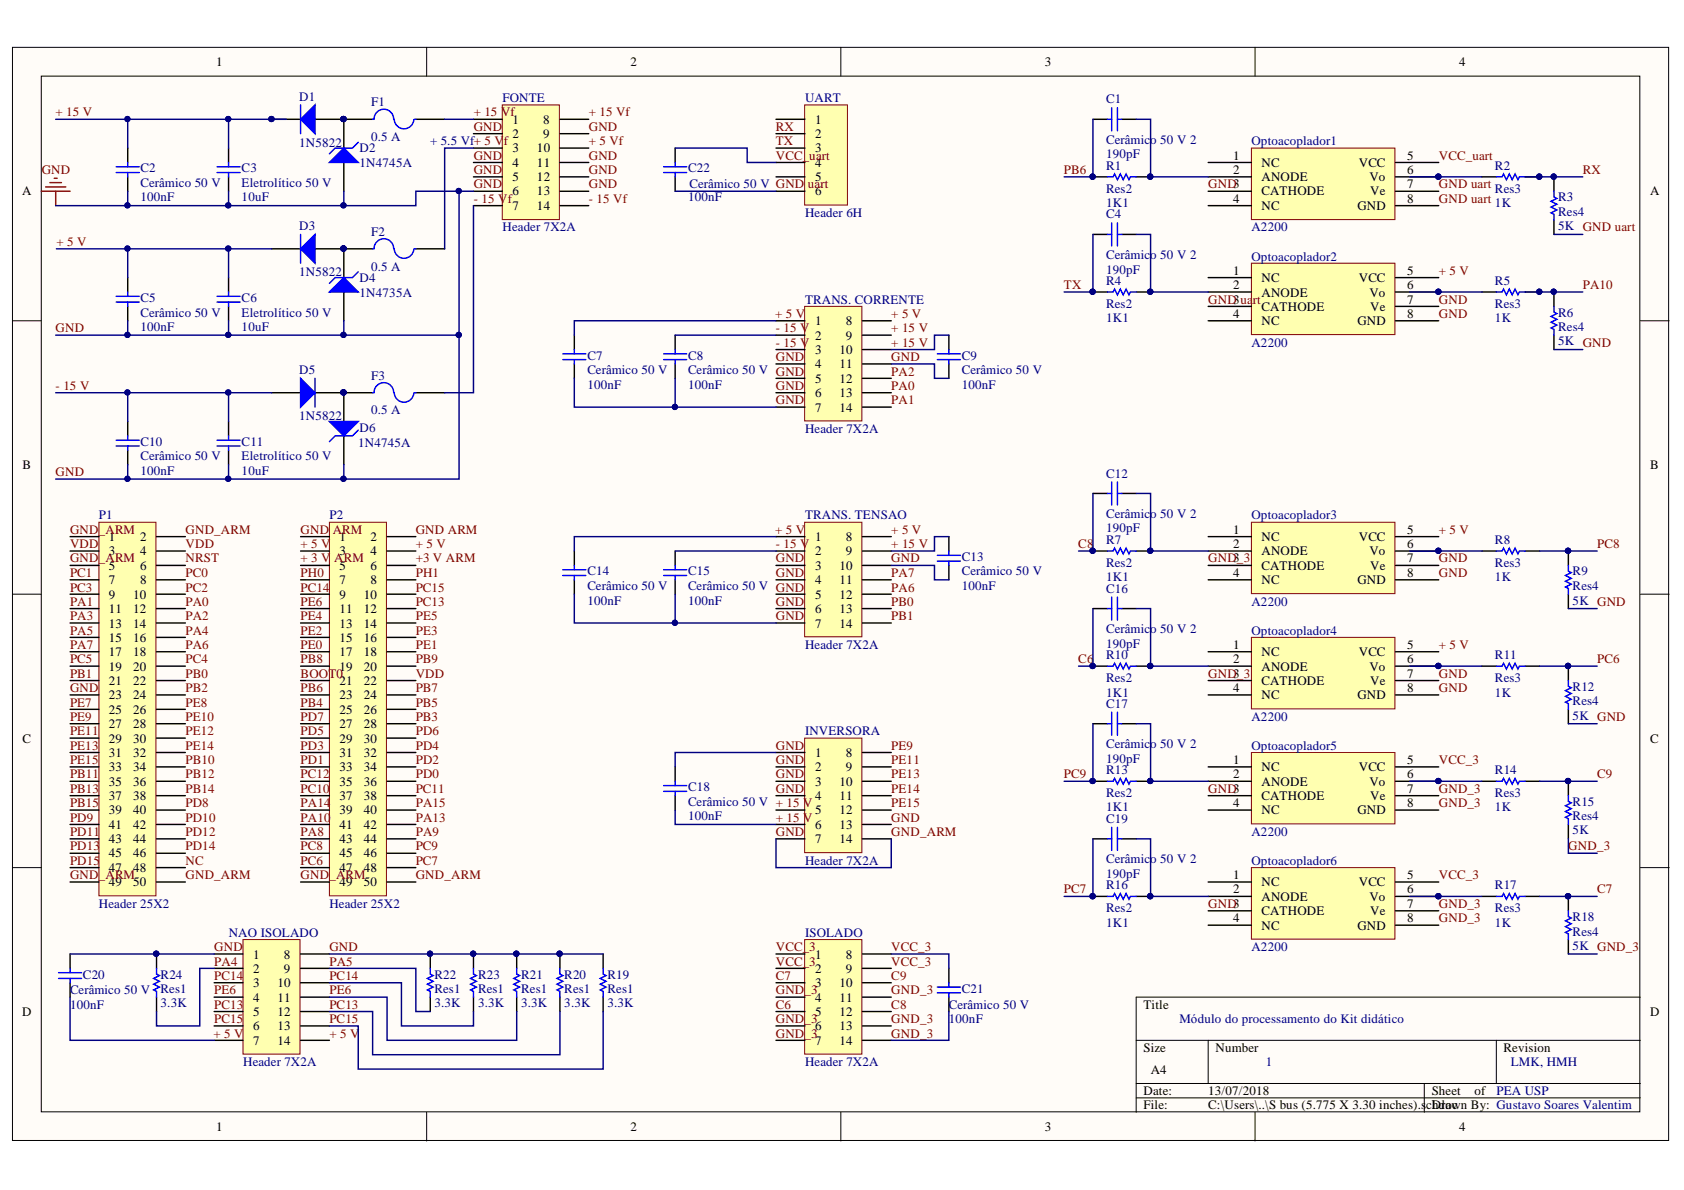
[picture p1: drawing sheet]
<svg xmlns="http://www.w3.org/2000/svg" width="297mm" height="210mm" viewBox="0 0 297 210" stroke-linecap="round" stroke-linejoin="round" font-family="sans-serif">
<defs><g id="words">
<g font-size="2.3">
<text x="38.1" y="11.7">1</text>
<text x="111.2" y="11.7">2</text>
<text x="184.3" y="11.7">3</text>
<text x="257.4" y="11.7">4</text>
<text x="90.4" y="21.8">1</text>
<text x="95.8" y="21.8">8</text>
<text x="143.8" y="21.8">1</text>
<text x="90.4" y="24.3">2</text>
<text x="90.4" y="26.9">3</text>
<text x="90.4" y="29.4">4</text>
<text x="94.7" y="26.9">10</text>
<text x="94.7" y="29.4">11</text>
<text x="95.8" y="24.3">9</text>
<text x="143.8" y="24.3">2</text>
<text x="143.8" y="26.9">3</text>
<text x="143.8" y="29.4">4</text>
<text x="217.5" y="28.1">1</text>
<text x="222.5" y="29.4">NC</text>
<text x="239.7" y="29.4">VCC</text>
<text x="248.2" y="28.1">5</text>
<text x="3.9" y="34.5">A</text>
<text x="90.4" y="31.9">5</text>
<text x="90.4" y="34.5">6</text>
<text x="94.7" y="31.9">12</text>
<text x="94.7" y="34.5">13</text>
<text x="143.8" y="31.9">5</text>
<text x="143.8" y="34.5">6</text>
<text x="217.5" y="30.7">2</text>
<text x="217.5" y="35.7">4</text>
<text x="222.5" y="31.9">ANODE</text>
<text x="222.5" y="34.5">CATHODE</text>
<text x="241.5" y="31.9">Vo</text>
<text x="241.7" y="34.5">Ve</text>
<text x="248.2" y="30.7">6</text>
<text x="248.2" y="33.2">7</text>
<text x="248.2" y="35.7">8</text>
<text x="291.1" y="34.5">A</text>
<text x="90.4" y="37">7</text>
<text x="94.7" y="37">14</text>
<text x="222.5" y="37">NC</text>
<text x="239.4" y="37">GND</text>
<text x="217.5" y="48.5">1</text>
<text x="217.5" y="51">2</text>
<text x="222.5" y="49.8">NC</text>
<text x="222.5" y="52.3">ANODE</text>
<text x="239.7" y="49.8">VCC</text>
<text x="241.5" y="52.3">Vo</text>
<text x="248.2" y="48.5">5</text>
<text x="248.2" y="51">6</text>
<text x="248.2" y="53.6">7</text>
<text x="143.8" y="57.4">1</text>
<text x="143.8" y="59.9">2</text>
<text x="149.2" y="57.4">8</text>
<text x="149.2" y="59.9">9</text>
<text x="217.5" y="56.1">4</text>
<text x="222.5" y="54.8">CATHODE</text>
<text x="222.5" y="57.4">NC</text>
<text x="239.4" y="57.4">GND</text>
<text x="241.7" y="54.8">Ve</text>
<text x="248.2" y="56.1">8</text>
<text x="143.8" y="62.4">3</text>
<text x="143.8" y="65">4</text>
<text x="148.1" y="62.4">10</text>
<text x="148.1" y="65">11</text>
<text x="143.8" y="67.5">5</text>
<text x="143.8" y="70.1">6</text>
<text x="148.1" y="67.5">12</text>
<text x="148.1" y="70.1">13</text>
<text x="143.8" y="72.6">7</text>
<text x="148.1" y="72.6">14</text>
<text x="4" y="82.7">B</text>
<text x="291.1" y="82.7">B</text>
<text x="19.2" y="95.4">1</text>
<text x="24.7" y="95.4">2</text>
<text x="59.9" y="95.4">1</text>
<text x="65.4" y="95.4">2</text>
<text x="143.8" y="95.4">1</text>
<text x="149.2" y="95.4">8</text>
<text x="217.5" y="94.1">1</text>
<text x="222.5" y="95.4">NC</text>
<text x="239.7" y="95.4">VCC</text>
<text x="248.2" y="94.1">5</text>
<text x="19.2" y="97.9">3</text>
<text x="19.2" y="100.5">5</text>
<text x="24.7" y="97.9">4</text>
<text x="24.7" y="100.5">6</text>
<text x="59.9" y="97.9">3</text>
<text x="59.9" y="100.5">5</text>
<text x="65.4" y="97.9">4</text>
<text x="65.4" y="100.5">6</text>
<text x="143.8" y="97.9">2</text>
<text x="143.8" y="100.5">3</text>
<text x="148.1" y="100.5">10</text>
<text x="149.2" y="97.9">9</text>
<text x="217.5" y="96.7">2</text>
<text x="217.5" y="101.7">4</text>
<text x="222.5" y="97.9">ANODE</text>
<text x="222.5" y="100.5">CATHODE</text>
<text x="241.5" y="97.9">Vo</text>
<text x="241.7" y="100.5">Ve</text>
<text x="248.2" y="96.7">6</text>
<text x="248.2" y="99.2">7</text>
<text x="248.2" y="101.7">8</text>
<text x="19.2" y="103">7</text>
<text x="19.2" y="105.6">9</text>
<text x="23.5" y="105.6">10</text>
<text x="24.7" y="103">8</text>
<text x="59.9" y="103">7</text>
<text x="59.9" y="105.6">9</text>
<text x="64.2" y="105.6">10</text>
<text x="65.4" y="103">8</text>
<text x="143.8" y="103">4</text>
<text x="143.8" y="105.6">5</text>
<text x="148.1" y="103">11</text>
<text x="148.1" y="105.6">12</text>
<text x="222.5" y="103">NC</text>
<text x="239.4" y="103">GND</text>
<text x="19.2" y="108.2">11</text>
<text x="19.2" y="110.7">13</text>
<text x="19.2" y="113.2">15</text>
<text x="23.5" y="108.2">12</text>
<text x="23.5" y="110.7">14</text>
<text x="23.5" y="113.2">16</text>
<text x="59.9" y="108.2">11</text>
<text x="59.9" y="110.7">13</text>
<text x="59.9" y="113.2">15</text>
<text x="64.2" y="108.2">12</text>
<text x="64.2" y="110.7">14</text>
<text x="64.2" y="113.2">16</text>
<text x="143.8" y="108.2">6</text>
<text x="143.8" y="110.7">7</text>
<text x="148.1" y="108.2">13</text>
<text x="148.1" y="110.7">14</text>
<text x="19.2" y="115.8">17</text>
<text x="19.2" y="118.3">19</text>
<text x="23.5" y="115.8">18</text>
<text x="23.5" y="118.3">20</text>
<text x="59.9" y="115.8">17</text>
<text x="59.9" y="118.3">19</text>
<text x="64.2" y="115.8">18</text>
<text x="64.2" y="118.3">20</text>
<text x="217.5" y="114.5">1</text>
<text x="217.5" y="117">2</text>
<text x="222.5" y="115.8">NC</text>
<text x="222.5" y="118.3">ANODE</text>
<text x="239.7" y="115.8">VCC</text>
<text x="241.5" y="118.3">Vo</text>
<text x="248.2" y="114.5">5</text>
<text x="248.2" y="117">6</text>
<text x="248.2" y="119.6">7</text>
<text x="19.2" y="120.8">21</text>
<text x="19.2" y="123.4">23</text>
<text x="19.2" y="125.9">25</text>
<text x="23.5" y="120.8">22</text>
<text x="23.5" y="123.4">24</text>
<text x="23.5" y="125.9">26</text>
<text x="59.9" y="120.8">21</text>
<text x="59.9" y="123.4">23</text>
<text x="59.9" y="125.9">25</text>
<text x="64.2" y="120.8">22</text>
<text x="64.2" y="123.4">24</text>
<text x="64.2" y="125.9">26</text>
<text x="217.5" y="122.1">4</text>
<text x="222.5" y="120.8">CATHODE</text>
<text x="222.5" y="123.4">NC</text>
<text x="239.4" y="123.4">GND</text>
<text x="241.7" y="120.8">Ve</text>
<text x="248.2" y="122.1">8</text>
<text x="4" y="131">C</text>
<text x="19.2" y="128.4">27</text>
<text x="19.2" y="131">29</text>
<text x="23.5" y="128.4">28</text>
<text x="23.5" y="131">30</text>
<text x="59.9" y="128.4">27</text>
<text x="59.9" y="131">29</text>
<text x="64.2" y="128.4">28</text>
<text x="64.2" y="131">30</text>
<text x="291.1" y="131">C</text>
<text x="19.2" y="133.5">31</text>
<text x="19.2" y="136">33</text>
<text x="23.5" y="133.5">32</text>
<text x="23.5" y="136">34</text>
<text x="59.9" y="133.5">31</text>
<text x="59.9" y="136">33</text>
<text x="64.2" y="133.5">32</text>
<text x="64.2" y="136">34</text>
<text x="143.8" y="133.5">1</text>
<text x="143.8" y="136">2</text>
<text x="149.2" y="133.5">8</text>
<text x="149.2" y="136">9</text>
<text x="217.5" y="134.8">1</text>
<text x="217.5" y="137.3">2</text>
<text x="222.5" y="136">NC</text>
<text x="239.7" y="136">VCC</text>
<text x="248.2" y="134.8">5</text>
<text x="248.2" y="137.3">6</text>
<text x="19.2" y="138.6">35</text>
<text x="19.2" y="141.1">37</text>
<text x="19.2" y="143.6">39</text>
<text x="23.5" y="138.6">36</text>
<text x="23.5" y="141.1">38</text>
<text x="23.5" y="143.6">40</text>
<text x="59.9" y="138.6">35</text>
<text x="59.9" y="141.1">37</text>
<text x="59.9" y="143.6">39</text>
<text x="64.2" y="138.6">36</text>
<text x="64.2" y="141.1">38</text>
<text x="64.2" y="143.6">40</text>
<text x="143.8" y="138.6">3</text>
<text x="143.8" y="141.1">4</text>
<text x="143.8" y="143.6">5</text>
<text x="148.1" y="138.6">10</text>
<text x="148.1" y="141.1">11</text>
<text x="148.1" y="143.6">12</text>
<text x="217.5" y="142.4">4</text>
<text x="222.5" y="138.6">ANODE</text>
<text x="222.5" y="141.1">CATHODE</text>
<text x="222.5" y="143.6">NC</text>
<text x="239.4" y="143.6">GND</text>
<text x="241.5" y="138.6">Vo</text>
<text x="241.7" y="141.1">Ve</text>
<text x="248.2" y="139.8">7</text>
<text x="248.2" y="142.4">8</text>
<text x="19.2" y="146.2">41</text>
<text x="19.2" y="148.7">43</text>
<text x="23.5" y="146.2">42</text>
<text x="23.5" y="148.7">44</text>
<text x="59.9" y="146.2">41</text>
<text x="59.9" y="148.7">43</text>
<text x="64.2" y="146.2">42</text>
<text x="64.2" y="148.7">44</text>
<text x="143.8" y="146.2">6</text>
<text x="143.8" y="148.7">7</text>
<text x="148.1" y="146.2">13</text>
<text x="148.1" y="148.7">14</text>
<text x="19.2" y="151.2">45</text>
<text x="19.2" y="153.8">47</text>
<text x="23.5" y="151.2">46</text>
<text x="23.5" y="153.8">48</text>
<text x="59.9" y="151.2">45</text>
<text x="59.9" y="153.8">47</text>
<text x="64.2" y="151.2">46</text>
<text x="64.2" y="153.8">48</text>
<text x="217.5" y="155.1">1</text>
<text x="248.2" y="155.1">5</text>
<text x="19.2" y="156.3">49</text>
<text x="23.5" y="156.3">50</text>
<text x="59.9" y="156.3">49</text>
<text x="64.2" y="156.3">50</text>
<text x="217.5" y="157.6">2</text>
<text x="222.5" y="156.3">NC</text>
<text x="222.5" y="158.9">ANODE</text>
<text x="222.5" y="161.4">CATHODE</text>
<text x="239.7" y="156.3">VCC</text>
<text x="241.5" y="158.9">Vo</text>
<text x="241.7" y="161.4">Ve</text>
<text x="248.2" y="157.6">6</text>
<text x="248.2" y="160.1">7</text>
<text x="217.5" y="162.7">4</text>
<text x="222.5" y="164">NC</text>
<text x="239.4" y="164">GND</text>
<text x="248.2" y="162.7">8</text>
<text x="44.7" y="169.1">1</text>
<text x="44.7" y="171.6">2</text>
<text x="50.1" y="169.1">8</text>
<text x="50.1" y="171.6">9</text>
<text x="143.8" y="169.1">1</text>
<text x="143.8" y="171.6">2</text>
<text x="149.2" y="169.1">8</text>
<text x="149.2" y="171.6">9</text>
<text x="3.9" y="179.2">D</text>
<text x="44.7" y="174.1">3</text>
<text x="44.7" y="176.7">4</text>
<text x="44.7" y="179.2">5</text>
<text x="49" y="174.1">10</text>
<text x="49" y="176.7">11</text>
<text x="49" y="179.2">12</text>
<text x="143.8" y="174.1">3</text>
<text x="143.8" y="176.7">4</text>
<text x="143.8" y="179.2">5</text>
<text x="148.1" y="174.1">10</text>
<text x="148.1" y="176.7">11</text>
<text x="148.1" y="179.2">12</text>
<text x="201.7" y="177.9">Title</text>
<text x="291.1" y="179.2">D</text>
<text x="44.7" y="181.8">6</text>
<text x="44.7" y="184.3">7</text>
<text x="49" y="181.8">13</text>
<text x="49" y="184.3">14</text>
<text x="143.8" y="181.8">6</text>
<text x="143.8" y="184.3">7</text>
<text x="148.1" y="181.8">13</text>
<text x="148.1" y="184.3">14</text>
<text x="201.7" y="185.6">Size</text>
<text x="214.4" y="185.6">Number</text>
<text x="265.2" y="185.6">Revision</text>
<text x="203" y="189.4">A4</text>
<text x="201.7" y="193.2">Date:</text>
<text x="201.7" y="195.7">File:</text>
<text x="213.1" y="193.2">13/07/2018</text>
<text x="213.1" y="195.7">C:\Users\..\S bus (5.775 X 3.30 inches).s</text>
<text x="251.6" y="195.7">chdoc</text>
<text x="252.5" y="193.2">Sheet</text>
<text x="252.5" y="195.7">Drawn By: Gustavo Soares Valentim</text>
<text x="260.1" y="193.2">of</text>
<text x="38.1" y="199.5">1</text>
<text x="111.2" y="199.5">2</text>
<text x="184.3" y="199.5">3</text>
<text x="257.4" y="199.5">4</text>
</g>
<g font-size="2.3" fill="#000080">
<text x="52.8" y="17.7">D1</text>
<text x="65.5" y="18.8">F1</text>
<text x="88.6" y="18">FONTE</text>
<text x="142" y="18">UART</text>
<text x="195.1" y="18.3">C1</text>
<text x="52.8" y="25.9">1N5822</text>
<text x="63.4" y="26.9">D2</text>
<text x="63.4" y="29.4">1N4745A</text>
<text x="65.5" y="24.8">0.5 A</text>
<text x="75.9" y="25.6">+ 5.5 Vf+ 5 V</text>
<text x="195.1" y="27.9">190pF</text>
<text x="195.1" y="25.4">Cerâmico 50 V 2</text>
<text x="195.1" y="29.9">R1</text>
<text x="220.7" y="25.6">Optoacoplador1</text>
<text x="263.7" y="29.9">R2</text>
<text x="24.8" y="35.5">100nF</text>
<text x="24.8" y="30.4">C2</text>
<text x="24.8" y="33">Cerâmico 50 V</text>
<text x="42.6" y="35.5">10uF</text>
<text x="42.6" y="30.4">C3</text>
<text x="42.6" y="33">Eletrolítico 50 V</text>
<text x="121.4" y="35.5">100nF</text>
<text x="121.4" y="30.4">C22</text>
<text x="121.6" y="33.2">Cerâmico 50 V GND</text>
<text x="195.1" y="34">Res2</text>
<text x="263.7" y="34">Res3</text>
<text x="274.9" y="35.5">R3</text>
<text x="52.8" y="40.6">D3</text>
<text x="65.5" y="41.6">F2</text>
<text x="88.6" y="40.8">Header 7X2A</text>
<text x="142" y="38.3">Header 6H</text>
<text x="195.1" y="36.5">1K1</text>
<text x="195.1" y="38.5">C4</text>
<text x="220.7" y="40.8">A2200</text>
<text x="263.7" y="36.5">1K</text>
<text x="274.9" y="40.6">5K GND uart</text>
<text x="274.9" y="38">Res4</text>
<text x="65.5" y="47.7">0.5 A</text>
<text x="195.1" y="45.7">Cerâmico 50 V 2</text>
<text x="220.7" y="46">Optoacoplador2</text>
<text x="24.8" y="53.3">C5</text>
<text x="42.6" y="53.3">C6</text>
<text x="52.8" y="48.8">1N5822</text>
<text x="63.4" y="49.8">D4</text>
<text x="63.4" y="52.3">1N4735A</text>
<text x="142" y="53.6">TRANS. CORRENTE</text>
<text x="195.1" y="48.3">190pF</text>
<text x="195.1" y="50.3">R4</text>
<text x="263.7" y="50.3">R5</text>
<text x="24.8" y="58.4">100nF</text>
<text x="24.8" y="55.9">Cerâmico 50 V</text>
<text x="42.6" y="58.4">10uF</text>
<text x="42.6" y="55.9">Eletrolítico 50 V</text>
<text x="195.1" y="56.9">1K1</text>
<text x="195.1" y="54.3">Res2</text>
<text x="263.7" y="56.9">1K</text>
<text x="263.7" y="54.3">Res3</text>
<text x="274.9" y="55.9">R6</text>
<text x="274.9" y="58.4">Res4</text>
<text x="52.8" y="66">D5</text>
<text x="103.6" y="63.5">C7</text>
<text x="103.6" y="66">Cerâmico 50 V</text>
<text x="121.4" y="63.5">C8</text>
<text x="121.4" y="66">Cerâmico 50 V GND</text>
<text x="169.7" y="63.5">C9</text>
<text x="169.7" y="66">Cerâmico 50 V</text>
<text x="220.7" y="61.2">A2200</text>
<text x="274.9" y="60.9">5K GND</text>
<text x="65.5" y="67">F3</text>
<text x="103.6" y="68.5">100nF</text>
<text x="121.4" y="68.5">100nF</text>
<text x="169.7" y="68.5">100nF</text>
<text x="52.8" y="74.1">1N5822</text>
<text x="63.4" y="76.1">D6</text>
<text x="65.5" y="73.1">0.5 A</text>
<text x="142" y="76.4">Header 7X2A</text>
<text x="24.8" y="83.7">100nF</text>
<text x="24.8" y="78.7">C10</text>
<text x="24.8" y="81.2">Cerâmico 50 V</text>
<text x="42.6" y="83.7">10uF</text>
<text x="42.6" y="78.7">C11</text>
<text x="42.6" y="81.2">Eletrolítico 50 V</text>
<text x="63.2" y="78.9">1N4745A</text>
<text x="195.1" y="84.2">C12</text>
<text x="17.4" y="91.6">P1</text>
<text x="58.1" y="91.6">P2</text>
<text x="142" y="91.6">TRANS. TENSAO</text>
<text x="195.1" y="93.9">190pF</text>
<text x="195.1" y="91.3">Cerâmico 50 V 2</text>
<text x="195.1" y="95.9">R7</text>
<text x="220.7" y="91.6">Optoacoplador3</text>
<text x="263.7" y="95.9">R8</text>
<text x="103.6" y="101.5">C14</text>
<text x="121.4" y="101.5">C15</text>
<text x="169.7" y="98.9">C13</text>
<text x="169.7" y="101.5">Cerâmico 50 V</text>
<text x="195.1" y="100">Res2</text>
<text x="263.7" y="100">Res3</text>
<text x="277.4" y="101.5">R9</text>
<text x="103.6" y="106.6">100nF</text>
<text x="103.6" y="104.1">Cerâmico 50 V</text>
<text x="121.4" y="106.6">100nF</text>
<text x="121.4" y="104.1">Cerâmico 50 V GND</text>
<text x="169.7" y="104.1">100nF</text>
<text x="195.1" y="102.5">1K1</text>
<text x="195.1" y="104.6">C16</text>
<text x="220.7" y="106.9">A2200</text>
<text x="263.7" y="102.5">1K</text>
<text x="277.4" y="106.6">5K GND</text>
<text x="277.4" y="104.1">Res4</text>
<text x="195.1" y="111.7">Cerâmico 50 V 2</text>
<text x="220.7" y="112">Optoacoplador4</text>
<text x="142" y="114.5">Header 7X2A</text>
<text x="195.1" y="114.2">190pF</text>
<text x="195.1" y="116.3">R10</text>
<text x="263.7" y="116.3">R11</text>
<text x="195.1" y="124.9">C17</text>
<text x="195.1" y="122.9">1K1</text>
<text x="195.1" y="120.3">Res2</text>
<text x="263.7" y="122.9">1K</text>
<text x="263.7" y="120.3">Res3</text>
<text x="277.4" y="121.8">R12</text>
<text x="277.4" y="124.4">Res4</text>
<text x="142" y="129.7">INVERSORA</text>
<text x="195.1" y="132">Cerâmico 50 V 2</text>
<text x="220.7" y="127.2">A2200</text>
<text x="277.4" y="126.9">5K GND</text>
<text x="195.1" y="134.5">190pF</text>
<text x="195.1" y="136.5">R13</text>
<text x="220.7" y="132.2">Optoacoplador5</text>
<text x="263.7" y="136.5">R14</text>
<text x="121.4" y="139.6">C18</text>
<text x="121.4" y="142.1">Cerâmico 50 V + 15 V</text>
<text x="195.1" y="143.1">1K1</text>
<text x="195.1" y="140.6">Res2</text>
<text x="263.7" y="143.1">1K</text>
<text x="263.7" y="140.6">Res3</text>
<text x="277.4" y="142.1">R15</text>
<text x="121.4" y="144.7">100nF</text>
<text x="195.1" y="145.2">C19</text>
<text x="220.7" y="147.4">A2200</text>
<text x="277.4" y="147.2">5K</text>
<text x="277.4" y="144.7">Res4</text>
<text x="142" y="152.5">Header 7X2A</text>
<text x="195.1" y="154.8">190pF</text>
<text x="195.1" y="152.3">Cerâmico 50 V 2</text>
<text x="220.7" y="152.5">Optoacoplador6</text>
<text x="17.4" y="160.1">Header 25X2</text>
<text x="58.1" y="160.1">Header 25X2</text>
<text x="195.1" y="156.8">R16</text>
<text x="195.1" y="160.9">Res2</text>
<text x="263.7" y="156.8">R17</text>
<text x="263.7" y="160.9">Res3</text>
<text x="40.3" y="165.3">NAO ISOLADO</text>
<text x="142" y="165.3">ISOLADO</text>
<text x="195.1" y="163.5">1K1</text>
<text x="220.7" y="167.8">A2200</text>
<text x="263.7" y="163.5">1K</text>
<text x="277.4" y="167.6">5K GND_3</text>
<text x="277.4" y="162.4">R18</text>
<text x="277.4" y="165">Res4</text>
<text x="14.6" y="172.6">C20</text>
<text x="28.3" y="172.6">R24</text>
<text x="76.6" y="172.6">R22</text>
<text x="84.3" y="172.6">R23</text>
<text x="91.9" y="172.6">R21</text>
<text x="99.5" y="172.6">R20</text>
<text x="107.2" y="172.6">R19</text>
<text x="12.3" y="177.9">100nF</text>
<text x="12.3" y="175.4">Cerâmico 50 V</text>
<text x="28.3" y="177.7">3.3K</text>
<text x="28.3" y="175.2">Res1</text>
<text x="76.6" y="177.7">3.3K</text>
<text x="76.6" y="175.2">Res1</text>
<text x="84.3" y="177.7">3.3K</text>
<text x="84.3" y="175.2">Res1</text>
<text x="91.9" y="177.7">3.3K</text>
<text x="91.9" y="175.2">Res1</text>
<text x="99.5" y="177.7">3.3K</text>
<text x="99.5" y="175.2">Res1</text>
<text x="107.2" y="177.7">3.3K</text>
<text x="107.2" y="175.2">Res1</text>
<text x="167.4" y="177.9">Cerâmico 50 V</text>
<text x="169.7" y="175.2">C21</text>
<text x="167.4" y="180.5">100nF</text>
<text x="208" y="180.5">Módulo do processamento do Kit didático</text>
<text x="42.9" y="188.1">Header 7X2A</text>
<text x="142" y="188.1">Header 7X2A</text>
<text x="223.3" y="188.1">1</text>
<text x="266.5" y="188.1">LMK, HMH</text>
<text x="263.9" y="193.2">PEA USP</text>
</g>
<g font-size="2.3" fill="#800000">
<text x="9.8" y="20.5">+ 15 V</text>
<text x="83.6" y="20.5">+ 15 Vf</text>
<text x="83.6" y="23.1">GND</text>
<text x="103.9" y="20.5">+ 15 Vf</text>
<text x="103.9" y="23.1">GND</text>
<text x="136.8" y="23.1">RX</text>
<text x="83.6" y="28.1">GND</text>
<text x="88.9" y="25.6">f</text>
<text x="103.9" y="25.6">+ 5 Vf</text>
<text x="103.9" y="28.1">GND</text>
<text x="136.8" y="25.6">TX</text>
<text x="136.8" y="28.1">VCC_uart</text>
<text x="253.8" y="28.1">VCC_uart</text>
<text x="7.4" y="30.7">GND</text>
<text x="83.6" y="33.2">GND</text>
<text x="83.6" y="30.7">GND</text>
<text x="83.6" y="35.7">- 15 Vf</text>
<text x="103.9" y="35.7">- 15 Vf</text>
<text x="103.9" y="30.7">GND</text>
<text x="103.9" y="33.2">GND</text>
<text x="142.5" y="33.2">uart</text>
<text x="187.7" y="30.7">PB6</text>
<text x="213.1" y="33.2">GND3</text>
<text x="253.8" y="33.2">GND uart</text>
<text x="253.8" y="35.7">GND uart</text>
<text x="279.2" y="30.7">RX</text>
<text x="10" y="43.4">+ 5 V</text>
<text x="187.7" y="51">TX</text>
<text x="213.1" y="53.6">GND3uart</text>
<text x="253.8" y="48.5">+ 5 V</text>
<text x="253.8" y="53.6">GND</text>
<text x="279.2" y="51">PA10</text>
<text x="9.8" y="58.6">GND</text>
<text x="136.8" y="56.1">+ 5 V</text>
<text x="136.8" y="58.6">- 15 V</text>
<text x="157.2" y="56.1">+ 5 V</text>
<text x="157.2" y="58.6">+ 15 V</text>
<text x="253.8" y="56.1">GND</text>
<text x="136.8" y="61.2">- 15 V</text>
<text x="136.8" y="63.7">GND</text>
<text x="157.2" y="61.2">+ 15 V</text>
<text x="157.2" y="63.7">GND</text>
<text x="9.8" y="68.8">- 15 V</text>
<text x="136.8" y="68.8">GND</text>
<text x="136.8" y="71.3">GND</text>
<text x="157.2" y="66.2">PA2</text>
<text x="157.2" y="68.8">PA0</text>
<text x="157.2" y="71.3">PA1</text>
<text x="9.8" y="84">GND</text>
<text x="12.3" y="94.1">GND_ARM</text>
<text x="32.7" y="94.1">GND_ARM</text>
<text x="53" y="94.1">GND</text>
<text x="58.7" y="94.1">ARM</text>
<text x="73.3" y="94.1">GND ARM</text>
<text x="136.8" y="94.1">+ 5 V</text>
<text x="157.2" y="94.1">+ 5 V</text>
<text x="253.8" y="94.1">+ 5 V</text>
<text x="12.3" y="96.7">VDD</text>
<text x="12.3" y="101.7">PC1</text>
<text x="12.3" y="99.2">GND_ARM</text>
<text x="32.7" y="101.7">PC0</text>
<text x="32.7" y="99.2">NRST</text>
<text x="32.7" y="96.7">VDD</text>
<text x="53" y="96.7">+ 5 V</text>
<text x="53" y="99.2">+ 3 V</text>
<text x="53" y="101.7">PH0</text>
<text x="59" y="99.2">ARM</text>
<text x="73.3" y="101.7">PH1</text>
<text x="73.3" y="99.2">+3 V ARM</text>
<text x="73.3" y="96.7">+ 5 V</text>
<text x="136.8" y="96.7">- 15 V</text>
<text x="136.8" y="101.7">GND</text>
<text x="136.8" y="99.2">GND</text>
<text x="157.2" y="96.7">+ 15 V</text>
<text x="157.2" y="101.7">PA7</text>
<text x="157.2" y="99.2">GND</text>
<text x="190.2" y="96.7">C8</text>
<text x="213.1" y="99.2">GND3_3</text>
<text x="253.8" y="99.2">GND</text>
<text x="253.8" y="101.7">GND</text>
<text x="281.7" y="96.7">PC8</text>
<text x="12.3" y="104.4">PC3</text>
<text x="12.3" y="106.9">PA1</text>
<text x="32.7" y="106.9">PA0</text>
<text x="32.7" y="104.4">PC2</text>
<text x="53" y="104.4">PC14</text>
<text x="53" y="106.9">PE6</text>
<text x="73.3" y="106.9">PC13</text>
<text x="73.3" y="104.4">PC15</text>
<text x="136.8" y="106.9">GND</text>
<text x="157.2" y="104.4">PA6</text>
<text x="157.2" y="106.9">PB0</text>
<text x="12.3" y="109.4">PA3</text>
<text x="12.3" y="112">PA5</text>
<text x="32.7" y="112">PA4</text>
<text x="32.7" y="109.4">PA2</text>
<text x="53" y="109.4">PE4</text>
<text x="53" y="112">PE2</text>
<text x="73.3" y="112">PE3</text>
<text x="73.3" y="109.4">PE5</text>
<text x="136.8" y="109.4">GND</text>
<text x="157.2" y="109.4">PB1</text>
<text x="12.3" y="114.5">PA7</text>
<text x="12.3" y="117">PC5</text>
<text x="12.3" y="119.6">PB1</text>
<text x="32.7" y="119.6">PB0</text>
<text x="32.7" y="117">PC4</text>
<text x="32.7" y="114.5">PA6</text>
<text x="53" y="114.5">PE0</text>
<text x="53" y="117">PB8</text>
<text x="53" y="119.6">BOOT0</text>
<text x="73.3" y="119.6">VDD</text>
<text x="73.3" y="117">PB9</text>
<text x="73.3" y="114.5">PE1</text>
<text x="190.2" y="117">C6</text>
<text x="213.1" y="119.6">GND3_3</text>
<text x="253.8" y="114.5">+ 5 V</text>
<text x="253.8" y="119.6">GND</text>
<text x="281.7" y="117">PC6</text>
<text x="12.3" y="122.1">GND</text>
<text x="12.3" y="124.6">PE7</text>
<text x="32.7" y="124.6">PE8</text>
<text x="32.7" y="122.1">PB2</text>
<text x="53" y="122.1">PB6</text>
<text x="53" y="124.6">PB4</text>
<text x="73.3" y="124.6">PB5</text>
<text x="73.3" y="122.1">PB7</text>
<text x="253.8" y="122.1">GND</text>
<text x="12.3" y="127.2">PE9</text>
<text x="12.3" y="129.7">PE11</text>
<text x="32.7" y="129.7">PE12</text>
<text x="32.7" y="127.2">PE10</text>
<text x="53" y="127.2">PD7</text>
<text x="53" y="129.7">PD5</text>
<text x="73.3" y="129.7">PD6</text>
<text x="73.3" y="127.2">PB3</text>
<text x="12.3" y="134.8">PE15</text>
<text x="12.3" y="132.2">PE13</text>
<text x="12.3" y="137.3">PB11</text>
<text x="32.7" y="137.3">PB12</text>
<text x="32.7" y="134.8">PB10</text>
<text x="32.7" y="132.2">PE14</text>
<text x="53" y="132.2">PD3</text>
<text x="53" y="134.8">PD1</text>
<text x="53" y="137.3">PC12</text>
<text x="73.3" y="134.8">PD2</text>
<text x="73.3" y="137.3">PD0</text>
<text x="73.3" y="132.2">PD4</text>
<text x="136.8" y="137.3">GND</text>
<text x="136.8" y="134.8">GND</text>
<text x="136.8" y="132.2">GND</text>
<text x="157.2" y="132.2">PE9</text>
<text x="157.2" y="134.8">PE11</text>
<text x="157.2" y="137.3">PE13</text>
<text x="187.7" y="137.3">PC9</text>
<text x="253.8" y="134.8">VCC_3</text>
<text x="281.7" y="137.3">C9</text>
<text x="12.3" y="142.4">PB15</text>
<text x="12.3" y="139.8">PB13</text>
<text x="32.7" y="139.8">PB14</text>
<text x="32.7" y="142.4">PD8</text>
<text x="53" y="139.8">PC10</text>
<text x="53" y="142.4">PA14</text>
<text x="73.3" y="142.4">PA15</text>
<text x="73.3" y="139.8">PC11</text>
<text x="136.8" y="139.8">GND</text>
<text x="157.2" y="142.4">PE15</text>
<text x="157.2" y="139.8">PE14</text>
<text x="213.1" y="139.8">GND3</text>
<text x="253.8" y="139.8">GND_3</text>
<text x="253.8" y="142.4">GND_3</text>
<text x="12.3" y="144.9">PD9</text>
<text x="12.3" y="147.4">PD11</text>
<text x="12.3" y="150">PD13</text>
<text x="32.7" y="147.4">PD12</text>
<text x="32.7" y="150">PD14</text>
<text x="32.7" y="144.9">PD10</text>
<text x="53" y="144.9">PA10</text>
<text x="53" y="147.4">PA8</text>
<text x="53" y="150">PC8</text>
<text x="73.3" y="150">PC9</text>
<text x="73.3" y="144.9">PA13</text>
<text x="73.3" y="147.4">PA9</text>
<text x="136.8" y="144.9">+ 15 V</text>
<text x="136.8" y="147.4">GND</text>
<text x="157.2" y="144.9">GND</text>
<text x="157.2" y="147.4">GND_ARM</text>
<text x="276.6" y="150">GND_3</text>
<text x="12.3" y="152.5">PD15</text>
<text x="12.3" y="155.1">GND_ARM</text>
<text x="32.7" y="152.5">NC</text>
<text x="32.7" y="155.1">GND_ARM</text>
<text x="53" y="152.5">PC6</text>
<text x="53" y="155.1">GND_ARM</text>
<text x="73.3" y="152.5">PC7</text>
<text x="73.3" y="155.1">GND_ARM</text>
<text x="253.8" y="155.1">VCC_3</text>
<text x="187.7" y="157.6">PC7</text>
<text x="213.1" y="160.1">GND3</text>
<text x="253.8" y="160.1">GND_3</text>
<text x="281.7" y="157.6">C7</text>
<text x="37.8" y="167.8">GND</text>
<text x="58.1" y="167.8">GND</text>
<text x="136.8" y="167.8">VCC_3</text>
<text x="157.2" y="167.8">VCC_3</text>
<text x="253.8" y="162.7">GND_3</text>
<text x="37.8" y="172.9">PC14</text>
<text x="37.8" y="170.3">PA4</text>
<text x="58.1" y="172.9">PC14</text>
<text x="58.1" y="170.3">PA5</text>
<text x="136.8" y="172.9">C7</text>
<text x="136.8" y="170.3">VCC_3</text>
<text x="157.2" y="172.9">C9</text>
<text x="157.2" y="170.3">VCC_3</text>
<text x="37.8" y="175.4">PE6</text>
<text x="37.8" y="177.9">PC13</text>
<text x="58.1" y="175.4">PE6</text>
<text x="58.1" y="177.9">PC13</text>
<text x="136.8" y="177.9">C6</text>
<text x="136.8" y="175.4">GND_3</text>
<text x="157.2" y="177.9">C8</text>
<text x="157.2" y="175.4">GND_3</text>
<text x="37.6" y="183">+ 5 V</text>
<text x="37.8" y="180.5">PC15</text>
<text x="58.1" y="183">+ 5 V</text>
<text x="58.1" y="180.5">PC15</text>
<text x="136.8" y="183">GND_3</text>
<text x="136.8" y="180.5">GND_3</text>
<text x="157.2" y="183">GND_3</text>
<text x="157.2" y="180.5">GND_3</text>
</g>
</g></defs>
<g fill="#fffcf8" stroke="#000" stroke-width=".18">
<path d="M2.2 8.4h292.1v192.8h-292.1z"/>
<path d="M7.3 13.4h281.9v182.7h-281.9z"/>
</g>
<g fill="none" stroke="#000" stroke-width=".18">
<path d="M75.3 8.4v5M148.3 8.4v5M221.4 8.4v5M2.2 56.6h5.1M289.3 56.6h5.1M2.2 104.8h5.1M289.3 104.8h5.1M2.2 153h5.1M289.3 153h5.1M289.3 175.9h-88.9v20.3M75.3 196.2v5.1M148.3 196.2v5.1"/>
<path d="M200.4 183.5h88.9M200.4 191.1h88.9M200.4 193.7h88.9M213.1 183.5v7.6M221.4 196.2v5.1M251.2 191.1v5.1M263.9 183.5v7.6"/>
</g>
<path d="M141.9 92.1h10.1v20.2h-10.1z" fill="#ffffb0" stroke="#800000" stroke-width=".18"/>
<g fill="none" stroke="#000" stroke-width=".25">
<path d="M136.9 94.7h5.1M136.9 97.2h5.1M136.9 99.7h5.1M152.1 94.7h5.1M152.1 97.2h5.1M152.1 99.7h5.1M136.9 102.3h5.1M136.9 104.8h5.1M136.9 107.3h5.1M136.9 109.9h5.1M152.1 102.3h5.1M152.1 104.8h5.1"/>
<path d="M152.1 107.3h5.1M152.1 109.9h5.1"/>
</g>
<path d="M141.9 54h10.1v20.2h-10.1z" fill="#ffffb0" stroke="#800000" stroke-width=".18"/>
<g fill="none" stroke="#000" stroke-width=".25">
<path d="M136.9 56.6h5.1M136.9 59.1h5.1M152.1 56.6h5.1M152.1 59.1h5.1M136.9 61.7h5.1M136.9 64.2h5.1M136.9 66.7h5.1M136.9 69.3h5.1M136.9 71.8h5.1M152.1 61.7h5.1M152.1 64.2h5.1M152.1 66.7h5.1"/>
<path d="M152.1 69.3h5.1M152.1 71.8h5.1"/>
</g>
<path d="M141.9 130.2h10.1v20.2h-10.1z" fill="#ffffb0" stroke="#800000" stroke-width=".18"/>
<g fill="none" stroke="#000" stroke-width=".25">
<path d="M136.9 132.7h5.1M136.9 135.3h5.1M136.9 137.8h5.1M152.1 132.7h5.1M152.1 135.3h5.1M152.1 137.8h5.1M136.9 140.3h5.1M136.9 142.9h5.1M136.9 145.4h5.1M136.9 148h5.1M152.1 140.3h5.1M152.1 142.9h5.1"/>
<path d="M152.1 145.4h5.1M152.1 148h5.1"/>
</g>
<path d="M88.6 18.5h10.1v20.2h-10.1z" fill="#ffffb0" stroke="#800000" stroke-width=".18"/>
<g fill="none" stroke="#000" stroke-width=".25">
<path d="M47.9 21h5.1M55.6 21h5M83.5 21h5.1M83.5 23.6h5.1M83.5 26.1h5.1M83.5 28.7h5.1M83.5 31.2h5.1M83.5 33.7h5.1M83.5 36.3h5.1M98.8 21h5M98.8 23.6h5M98.8 26.1h5"/>
<path d="M98.8 28.7h5M98.8 31.2h5M98.8 33.7h5M98.8 36.3h5"/>
</g>
<g fill="#000080" stroke="#000080" stroke-width=".18">
<circle cx="60.6" cy="21" r=".46"/>
<circle cx="47.9" cy="21" r=".46"/>
</g>
<path d="M53 21l2.6-2.5v5.1z" fill="#00f"/>
<path d="M53 18.5v5.1M53 21l2.6-2.5v5.1zM65.7 21h.3M66 21a1.73 1.73 0 0 1 1.7-1.7 1.73 1.73 0 0 1 1.7 1.7M69.5 21a1.73 1.73 0 0 0 1.7 1.7 1.73 1.73 0 0 0 1.8-1.6M73.1 21h.3" fill="none" stroke="#00f" stroke-width=".25"/>
<g fill="#000080" stroke="#000080" stroke-width=".18">
<circle cx="60.6" cy="21" r=".46"/>
<circle cx="47.9" cy="21" r=".46"/>
</g>
<path d="M60.6 28.7v5M65.7 21h-5.1v5.1M73.4 21h5" fill="none" stroke="#000" stroke-width=".25"/>
<path d="M58.1 28.7l2.5-2.6 2.6 2.6z" fill="#00f"/>
<path d="M58.1 28.7l2.5-2.6 2.6 2.6zM63.2 25.1l-1 1h-3.1l-1 1M65.7 43.9h.3M66 43.8a1.73 1.73 0 0 1 1.7-1.7 1.73 1.73 0 0 1 1.7 1.8M69.5 43.9a1.73 1.73 0 0 0 1.7 1.7 1.73 1.73 0 0 0 1.8-1.7M73.1 43.9h.3" fill="none" stroke="#00f" stroke-width=".25"/>
<g fill="#000080" stroke="#000080" stroke-width=".18">
<circle cx="60.6" cy="21" r=".46"/>
<circle cx="60.6" cy="43.8" r=".46"/>
</g>
<path d="M47.9 43.9h5.1M55.6 43.9h10.1M73.4 43.9h5" fill="none" stroke="#000" stroke-width=".25"/>
<path d="M53 43.9l2.6-2.5v5z" fill="#00f"/>
<path d="M53 43.9l2.6-2.5v5zM53 41.4v5" fill="none" stroke="#00f" stroke-width=".25"/>
<circle cx="60.6" cy="43.8" r=".46" fill="#000080" stroke="#000080" stroke-width=".18"/>
<path d="M60.6 43.9v5.1M60.6 51.5v5.1" fill="none" stroke="#000" stroke-width=".25"/>
<path d="M58.1 51.5l2.5-2.5 2.6 2.5z" fill="#00f"/>
<g fill="none" stroke="#00f" stroke-width=".25">
<path d="M58.1 51.5l2.5-2.5 2.6 2.5zM63.2 48l-1 1h-3.1l-1 1M20.5 77.6h4.1M20.5 78.7h4.1M22.5 76.9v.7M22.5 78.7v.7M38.3 77.6h4M38.3 78.7h4M40.3 76.9v.7M40.3 78.7v.7M65.7 69.3h.3M66 69.2a1.73 1.73 0 0 1 1.7-1.7 1.73 1.73 0 0 1 1.7 1.8"/>
<path d="M69.5 69.3a1.73 1.73 0 0 0 1.7 1.6 1.73 1.73 0 0 0 1.8-1.6M73.1 69.3h.3"/>
</g>
<g fill="#000080" stroke="#000080" stroke-width=".18">
<circle cx="60.6" cy="43.8" r=".46"/>
<circle cx="60.6" cy="69.2" r=".46"/>
</g>
<path d="M22.5 74.3v2.6M22.5 79.4v2.6M40.3 74.3v2.6M40.3 79.4v2.6M47.9 69.3h5.1M55.6 69.3h10.1M73.4 69.3h5" fill="none" stroke="#000" stroke-width=".25"/>
<path d="M53 66.7l2.6 2.6-2.6 2.5z" fill="#00f"/>
<path d="M53 66.7l2.6 2.6-2.6 2.5zM55.6 66.7v5.1" fill="none" stroke="#00f" stroke-width=".25"/>
<circle cx="60.6" cy="69.2" r=".46" fill="#000080" stroke="#000080" stroke-width=".18"/>
<path d="M60.6 69.3v5M60.6 76.9v5.1" fill="none" stroke="#000" stroke-width=".25"/>
<path d="M58.1 74.3h5.1l-2.6 2.6z" fill="#00f"/>
<path d="M58.1 74.3h5.1l-2.6 2.6zM63.2 75.9l-1 1h-3.1l-1 1" fill="none" stroke="#00f" stroke-width=".25"/>
<circle cx="60.6" cy="69.2" r=".46" fill="#000080" stroke="#000080" stroke-width=".18"/>
<path d="M17.4 92.1h10.1v65.9h-10.1z" fill="#ffffb0" stroke="#800000" stroke-width=".18"/>
<g fill="none" stroke="#000" stroke-width=".25">
<path d="M12.4 94.7h5M12.4 97.2h5M12.4 99.7h5M27.6 94.7h5.1M27.6 97.2h5.1M27.6 99.7h5.1M12.4 102.3h5M12.4 104.8h5M12.4 107.3h5M12.4 109.9h5M12.4 112.4h5M12.4 115h5"/>
<path d="M12.4 117.5h5M27.6 102.3h5.1M27.6 104.8h5.1M27.6 107.3h5.1M27.6 109.9h5.1M27.6 112.4h5.1M27.6 115h5.1M27.6 117.5h5.1M12.4 120h5M12.4 122.6h5M12.4 125.1h5M12.4 127.7h5"/>
<path d="M12.4 130.2h5M12.4 132.7h5M12.4 135.3h5M12.4 137.8h5M27.6 120h5.1M27.6 122.6h5.1M27.6 125.1h5.1M27.6 127.7h5.1M27.6 130.2h5.1M27.6 132.7h5.1M27.6 135.3h5.1M27.6 137.8h5.1"/>
<path d="M12.4 140.3h5M12.4 142.9h5M12.4 145.4h5M12.4 148h5M12.4 150.5h5M12.4 153h5M12.4 155.6h5M27.6 140.3h5.1M27.6 142.9h5.1M27.6 145.4h5.1M27.6 148h5.1M27.6 150.5h5.1"/>
<path d="M27.6 153h5.1M27.6 155.6h5.1"/>
</g>
<path d="M58.1 92.1h10.1v65.9h-10.1z" fill="#ffffb0" stroke="#800000" stroke-width=".18"/>
<g fill="none" stroke="#000" stroke-width=".25">
<path d="M22.5 26.1v2.6M22.5 31.2v2.5M40.3 26.1v2.6M40.3 31.2v2.5M22.5 49v2.5M22.5 54v2.6M40.3 49v2.5M40.3 54v2.6M101.3 59.1v2.6M119.1 59.1v2.6M167.4 59.1v2.6M101.3 64.2v2.5"/>
<path d="M119.1 64.2v2.5M167.4 64.2v2.5M53 94.7h5.1M53 97.2h5.1M53 99.7h5.1M68.3 94.7h5.1M68.3 97.2h5.1M68.3 99.7h5.1M101.3 97.2v2.5M119.1 97.2v2.5M167.4 94.7v2.5M167.4 99.7v2.6"/>
<path d="M53 102.3h5.1M53 104.8h5.1M53 107.3h5.1M53 109.9h5.1M53 112.4h5.1M53 115h5.1M53 117.5h5.1M68.3 102.3h5.1M68.3 104.8h5.1M68.3 107.3h5.1M68.3 109.9h5.1M68.3 112.4h5.1"/>
<path d="M68.3 115h5.1M68.3 117.5h5.1M101.3 102.3v2.5M119.1 102.3v2.5M53 120h5.1M53 122.6h5.1M53 125.1h5.1M53 127.7h5.1M53 130.2h5.1M53 132.7h5.1M53 135.3h5.1M53 137.8h5.1"/>
<path d="M68.3 120h5.1M68.3 122.6h5.1M68.3 125.1h5.1M68.3 127.7h5.1M68.3 130.2h5.1M68.3 132.7h5.1M68.3 135.3h5.1M68.3 137.8h5.1M119.1 135.3v2.5M53 140.3h5.1M53 142.9h5.1M53 145.4h5.1"/>
<path d="M53 148h5.1M53 150.5h5.1M53 153h5.1M53 155.6h5.1M68.3 140.3h5.1M68.3 142.9h5.1M68.3 145.4h5.1M68.3 148h5.1M68.3 150.5h5.1M68.3 153h5.1M68.3 155.6h5.1M119.1 140.3v2.6"/>
</g>
<g fill="none" stroke="#00f" stroke-width=".25">
<path d="M20.5 29.4h4.1M20.5 30.4h4.1M22.5 28.7v.7M22.5 30.4v.8M38.3 29.4h4M38.3 30.4h4M40.3 28.7v.7M40.3 30.4v.8M20.5 52.3h4.1M20.5 53.3h4.1M22.5 51.5v.8M22.5 53.3v.7"/>
<path d="M38.3 52.3h4M38.3 53.3h4M40.3 51.5v.8M40.3 53.3v.7M99.3 62.4h4M99.3 63.4h4M101.3 61.7v.7M101.3 63.4v.8M117.1 62.4h4M117.1 63.4h4M119.1 61.7v.7M119.1 63.4v.8"/>
<path d="M165.3 62.4h4.1M165.3 63.4h4.1M167.4 61.7v.7M167.4 63.4v.8M101.3 99.7v.8M119.1 99.7v.8M165.3 98h4.1M165.3 99h4.1M167.4 97.2v.8M167.4 99v.7M99.3 100.5h4M99.3 101.5h4"/>
<path d="M101.3 101.5v.8M117.1 100.5h4M117.1 101.5h4M119.1 101.5v.8M117.1 138.6h4M117.1 139.6h4M119.1 137.8v.8M119.1 139.6v.7"/>
</g>
<path d="M7.3 33.7h5.1M8 33h3.6M8.8 32.2h2M9.6 31.5h.5M9.8 33.7v2.6" fill="none" stroke="#800000" stroke-width=".25"/>
<path d="M220.7 26.1h25.3v12.6h-25.3z" fill="#ffffb0" stroke="#800000" stroke-width=".18"/>
<path d="M213.1 28.7h7.6M213.1 31.2h7.6M213.1 33.7h7.6M213.1 36.3h7.6M246.1 28.7h7.7M246.1 31.2h7.7M246.1 33.7h7.7M246.1 36.3h7.7" fill="none" stroke="#000" stroke-width=".25"/>
<circle cx="253.7" cy="31.2" r=".47" fill="#000080" stroke="#000080" stroke-width=".18"/>
<path d="M220.7 46.4h25.3v12.6h-25.3z" fill="#ffffb0" stroke="#800000" stroke-width=".18"/>
<path d="M213.1 49h7.6M213.1 51.5h7.6M213.1 54h7.6M213.1 56.6h7.6M246.1 49h7.7M246.1 51.5h7.7M246.1 54h7.7M246.1 56.6h7.7" fill="none" stroke="#000" stroke-width=".25"/>
<circle cx="253.7" cy="51.5" r=".46" fill="#000080" stroke="#000080" stroke-width=".18"/>
<path d="M141.9 18.5h7.6v17.7h-7.6z" fill="#ffffb0" stroke="#800000" stroke-width=".18"/>
<g fill="none" stroke="#000" stroke-width=".25">
<path d="M136.9 21h5.1M136.9 23.6h5.1M136.9 26.1h5.1M136.9 28.7h5.1M136.9 31.2h5.1M136.9 33.7h5.1M192.8 21h2.5M192.8 31.2h2.5M197.9 21h2.5M200.4 31.2h2.5M261.4 31.2h2.5M269 31.2h2.6"/>
<path d="M274.1 31.2v2.5M274.1 38.8v2.6M192.8 41.4h2.5M192.8 51.5h2.5M197.9 41.4h2.5M200.4 51.5h2.5M261.4 51.5h2.5M269 51.5h2.6M274.1 51.5v2.5M274.1 59.1v2.6"/>
</g>
<g fill="none" stroke="#00f" stroke-width=".25">
<path d="M196.1 19v4.1M197.1 19v4.1M195.3 31.2h1l.3-.5 .5 1 .5-1 .5 1 .5-1 .5 1 .3-.5h1M195.3 21h.8M196.1 39.3v4.1M197.1 39.3v4.1M197.1 21h.8M263.9 31.2h1.1l.2-.5 .5 1 .5-1 .5 1 .5-1 .5 1 .3-.5h1M274.1 33.7v1.1l.5 .2-1 .5 1 .5-1 .5 1 .5-1 .5 .5 .3v1M195.3 51.5h1l.3-.5 .5 1 .5-1 .5 1 .5-1 .5 1 .3-.5h1M195.3 41.4h.8M197.1 41.4h.8"/>
<path d="M263.9 51.5h1.1l.2-.5 .5 1 .5-1 .5 1 .5-1 .5 1 .3-.5h1M274.1 54v1.1l.5 .2-1 .5 1 .5-1 .5 1 .5-1 .5 .5 .3v1"/>
</g>
<g fill="#000080" stroke="#000080" stroke-width=".18">
<circle cx="202.9" cy="31.2" r=".47"/>
<circle cx="192.7" cy="31.2" r=".47"/>
<circle cx="202.9" cy="51.5" r=".46"/>
<circle cx="192.7" cy="51.5" r=".46"/>
<circle cx="271.5" cy="51.5" r=".46"/>
<circle cx="274" cy="51.5" r=".46"/>
<circle cx="271.5" cy="31.2" r=".46"/>
<circle cx="274" cy="31.2" r=".46"/>
</g>
<path d="M220.7 132.7h25.3v12.6h-25.3z" fill="#ffffb0" stroke="#800000" stroke-width=".18"/>
<path d="M213.1 135.3h7.6M213.1 137.8h7.6M246.1 135.3h7.7M246.1 137.8h7.7M213.1 140.3h7.6M213.1 142.9h7.6M246.1 140.3h7.7M246.1 142.9h7.7" fill="none" stroke="#000" stroke-width=".25"/>
<circle cx="253.7" cy="137.8" r=".46" fill="#000080" stroke="#000080" stroke-width=".18"/>
<path d="M220.7 92.1h25.3v12.6h-25.3z" fill="#ffffb0" stroke="#800000" stroke-width=".18"/>
<g fill="none" stroke="#000" stroke-width=".25">
<path d="M192.8 97.2h2.5M192.8 87h2.5M197.9 87h2.5M200.4 97.2h2.5M213.1 94.7h7.6M213.1 97.2h7.6M213.1 99.7h7.6M246.1 94.7h7.7M246.1 97.2h7.7M246.1 99.7h7.7M261.4 97.2h2.5M269 97.2h2.6"/>
<path d="M276.6 97.2v2.5M213.1 102.3h7.6M246.1 102.3h7.7M276.6 104.8v2.5M192.8 127.7h2.5M192.8 137.8h2.5M197.9 127.7h2.5M200.4 137.8h2.5M261.4 137.8h2.5M269 137.8h2.6M276.6 137.8v2.5M276.6 145.4v2.6"/>
</g>
<g fill="#000080" stroke="#000080" stroke-width=".18">
<circle cx="253.7" cy="97.1" r=".46"/>
<circle cx="202.9" cy="137.8" r=".46"/>
<circle cx="192.7" cy="137.8" r=".46"/>
<circle cx="202.9" cy="97.1" r=".46"/>
<circle cx="192.7" cy="97.1" r=".46"/>
<circle cx="276.6" cy="97.1" r=".46"/>
<circle cx="276.6" cy="137.8" r=".46"/>
</g>
<g fill="none" stroke="#00f" stroke-width=".25">
<path d="M195.3 97.2h1l.3-.5 .5 1 .5-1 .5 1 .5-1 .5 1 .3-.5h1M195.3 87h.8M196.1 85v4.1M197.1 85v4.1M197.1 87h.8M263.9 97.2h1.1l.2-.5 .5 1 .5-1 .5 1 .5-1 .5 1 .3-.5h1M276.6 99.7v1l.5 .3-1 .5 1 .5-1 .5 1 .5-1 .5 .5 .3v1M195.3 137.8h1l.3-.5 .5 1 .5-1 .5 1 .5-1 .5 1 .3-.5h1M195.3 127.7h.8M196.1 125.6v4.1M197.1 125.6v4.1M197.1 127.7h.8"/>
<path d="M263.9 137.8h1.1l.2-.5 .5 1 .5-1 .5 1 .5-1 .5 1 .3-.5h1M276.6 140.3v1.1l.5 .2-1 .5 1 .5-1 .5 1 .5-1 .6 .5 .2v1"/>
</g>
<path d="M220.7 153h25.3v12.7h-25.3z" fill="#ffffb0" stroke="#800000" stroke-width=".18"/>
<path d="M213.1 155.6h7.6M213.1 158.1h7.6M246.1 155.6h7.7M246.1 158.1h7.7M213.1 160.7h7.6M213.1 163.2h7.6M246.1 160.7h7.7M246.1 163.2h7.7" fill="none" stroke="#000" stroke-width=".25"/>
<circle cx="253.7" cy="158.1" r=".47" fill="#000080" stroke="#000080" stroke-width=".18"/>
<path d="M220.7 112.4h25.3v12.6h-25.3z" fill="#ffffb0" stroke="#800000" stroke-width=".18"/>
<g fill="none" stroke="#000" stroke-width=".25">
<path d="M192.8 117.5h2.5M192.8 107.3h2.5M197.9 107.3h2.5M200.4 117.5h2.5M213.1 115h7.6M213.1 117.5h7.6M246.1 115h7.7M246.1 117.5h7.7M261.4 117.5h2.5M269 117.5h2.6M276.6 117.5v2.5M213.1 120h7.6"/>
<path d="M213.1 122.6h7.6M246.1 120h7.7M246.1 122.6h7.7M276.6 125.1v2.6M192.8 148h2.5M192.8 158.1h2.5M197.9 148h2.5M200.4 158.1h2.5M261.4 158.1h2.5M269 158.1h2.6M276.6 158.1v2.6M276.6 165.7v2.6"/>
</g>
<g fill="#000080" stroke="#000080" stroke-width=".18">
<circle cx="253.7" cy="117.5" r=".47"/>
<circle cx="202.9" cy="158.1" r=".47"/>
<circle cx="192.7" cy="158.1" r=".47"/>
<circle cx="202.9" cy="117.5" r=".47"/>
<circle cx="192.7" cy="117.5" r=".47"/>
<circle cx="276.6" cy="117.5" r=".47"/>
<circle cx="276.6" cy="158.1" r=".47"/>
</g>
<g fill="none" stroke="#00f" stroke-width=".25">
<path d="M195.3 117.5h1l.3-.5 .5 1 .5-1 .5 1 .5-1 .5 1 .3-.5h1M195.3 107.3h.8M196.1 105.3v4.1M197.1 105.3v4.1M197.1 107.3h.8M263.9 117.5h1.1l.2-.5 .5 1 .5-1 .5 1 .5-1 .5 1 .3-.5h1M276.6 120v1.1l.5 .2-1 .5 1 .5-1 .5 1 .5-1 .5 .5 .3v1M195.3 158.1h1l.3-.5 .5 1 .5-1 .5 1 .5-1 .5 1 .3-.5h1M195.3 148h.8M196.1 145.9v4.1M197.1 145.9v4.1M197.1 148h.8"/>
<path d="M263.9 158.1h1.1l.2-.5 .5 1 .5-1 .5 1 .5-1 .5 1 .3-.5h1M276.6 160.7v1l.5 .2-1 .5 1 .5-1 .5 1 .6-1 .5 .5 .2v1"/>
</g>
<path d="M141.9 165.7h10.1v20.2h-10.1z" fill="#ffffb0" stroke="#800000" stroke-width=".18"/>
<g fill="none" stroke="#000" stroke-width=".25">
<path d="M136.9 168.3h5.1M136.9 170.8h5.1M136.9 173.3h5.1M136.9 175.9h5.1M136.9 178.4h5.1M152.1 168.3h5.1M152.1 170.8h5.1M152.1 173.3h5.1M152.1 175.9h5.1M152.1 178.4h5.1M136.9 181h5.1M136.9 183.5h5.1"/>
<path d="M152.1 181h5.1M152.1 183.5h5.1"/>
</g>
<path d="M42.9 165.7h10v20.2h-10z" fill="#ffffb0" stroke="#800000" stroke-width=".18"/>
<g fill="none" stroke="#000" stroke-width=".25">
<path d="M119.1 26.1v2.6M119.1 31.2v2.5M12.4 168.3v2.5M12.4 173.3v2.6M27.6 168.3v2.5M27.6 175.9v2.5M37.8 168.3h5.1M37.8 170.8h5.1M37.8 173.3h5.1M37.8 175.9h5.1M37.8 178.4h5.1M53 168.3h5.1"/>
<path d="M53 170.8h5.1M53 173.3h5.1M53 175.9h5.1M53 178.4h5.1M75.9 168.3v2.5M75.9 175.9v2.5M83.5 168.3v2.5M83.5 175.9v2.5M91.1 168.3v2.5M91.1 175.9v2.5M98.8 168.3v2.5M98.8 175.9v2.5"/>
<path d="M106.4 168.3v2.5M106.4 175.9v2.5M167.4 170.8v2.5M167.4 175.9v2.5M37.8 181h5.1M37.8 183.5h5.1M53 181h5.1M53 183.5h5.1"/>
</g>
<g fill="none" stroke="#00f" stroke-width=".25">
<path d="M117.1 29.4h4M117.1 30.4h4M119.1 28.7v.7M119.1 30.4v.8M10.3 171.6h4.1M10.3 172.6h4.1M12.4 170.8v.8M12.4 172.6v.7M27.6 170.8v1l.5 .3-1 .5 1 .5-1 .5 1 .5-1 .5 .5 .3v1M75.9 170.8v1l.5 .3-1 .5 1 .5-1 .5 1 .5-1 .5 .5 .3v1M83.5 170.8v1l.5 .3-1 .5 1 .5-1 .5 1 .5-1 .5 .5 .3v1M91.1 170.8v1l.5 .3-1 .5 1 .5-1 .5 1 .5-1 .5 .5 .3v1"/>
<path d="M98.8 170.8v1l.5 .3-1 .5 1 .5-1 .5 1 .5-1 .5 .5 .3v1M106.4 170.8v1l.5 .3-1 .5 1 .5-1 .5 1 .5-1 .5 .5 .3v1M165.3 174.1h4.1M165.3 175.1h4.1M167.4 173.3v.8M167.4 175.1v.8"/>
</g>
<g fill="#000080" stroke="#000080" stroke-width=".18">
<circle cx="98.7" cy="168.2" r=".46"/>
<circle cx="91.1" cy="168.2" r=".46"/>
<circle cx="83.5" cy="168.2" r=".46"/>
<circle cx="27.6" cy="168.2" r=".46"/>
<circle cx="75.8" cy="168.2" r=".46"/>
<circle cx="60.6" cy="36.2" r=".46"/>
<circle cx="60.6" cy="84.5" r=".46"/>
<circle cx="40.3" cy="36.2" r=".46"/>
<circle cx="22.5" cy="36.2" r=".46"/>
<circle cx="40.3" cy="59.1" r=".46"/>
<circle cx="22.5" cy="59.1" r=".46"/>
<circle cx="40.3" cy="84.5" r=".46"/>
<circle cx="202.9" cy="31.2" r=".47"/>
<circle cx="192.7" cy="31.2" r=".47"/>
<circle cx="202.9" cy="51.5" r=".46"/>
<circle cx="192.7" cy="51.5" r=".46"/>
<circle cx="253.7" cy="51.5" r=".46"/>
<circle cx="271.5" cy="51.5" r=".46"/>
<circle cx="274" cy="51.5" r=".46"/>
<circle cx="253.7" cy="31.2" r=".47"/>
<circle cx="271.5" cy="31.2" r=".46"/>
<circle cx="274" cy="31.2" r=".46"/>
<circle cx="119" cy="71.8" r=".46"/>
<circle cx="119" cy="109.8" r=".46"/>
<circle cx="202.9" cy="137.8" r=".46"/>
<circle cx="192.7" cy="137.8" r=".46"/>
<circle cx="202.9" cy="97.1" r=".46"/>
<circle cx="192.7" cy="97.1" r=".46"/>
<circle cx="253.7" cy="97.1" r=".46"/>
<circle cx="276.6" cy="97.1" r=".46"/>
<circle cx="253.7" cy="137.8" r=".46"/>
<circle cx="276.6" cy="137.8" r=".46"/>
<circle cx="202.9" cy="158.1" r=".47"/>
<circle cx="192.7" cy="158.1" r=".47"/>
<circle cx="202.9" cy="117.5" r=".47"/>
<circle cx="192.7" cy="117.5" r=".47"/>
<circle cx="253.7" cy="117.5" r=".47"/>
<circle cx="276.6" cy="117.5" r=".47"/>
<circle cx="253.7" cy="158.1" r=".47"/>
<circle cx="276.6" cy="158.1" r=".47"/>
<circle cx="60.6" cy="59.1" r=".46"/>
<circle cx="80.9" cy="33.7" r=".46"/>
<circle cx="80.9" cy="59.1" r=".46"/>
<circle cx="22.5" cy="84.5" r=".46"/>
<circle cx="40.3" cy="69.2" r=".46"/>
<circle cx="22.5" cy="69.2" r=".46"/>
<circle cx="40.3" cy="43.8" r=".46"/>
<circle cx="22.5" cy="43.8" r=".46"/>
<circle cx="22.5" cy="21" r=".46"/>
<circle cx="40.3" cy="21" r=".46"/>
<circle cx="47.9" cy="21" r=".46"/>
</g>
<g fill="none" stroke="#000080" stroke-width=".25">
<path d="M9.8 21h40.7M22.5 21v5.1M22.5 33.7v2.6M40.3 21v5.1M40.3 33.7v2.6M60.6 33.7v2.6M78.4 21h5.1M81 33.7v25.4h-20.4M83.5 36.3v33h-5.1M83.5 26.1h-5.1v17.8M83.5 33.7h-10.1v2.6h-63.6M119.1 26.1h12.7v2.6h5.1"/>
<path d="M119.1 33.7h17.8M192.8 21v10.2h-5.1M200.4 21h2.5v10.2h10.2M248.7 31.2h12.7M269 31.2h10.2M9.8 59.1h12.7M9.9 43.9h38M22.5 56.6v2.5h38.1v-2.5M22.5 43.9v5.1M40.3 43.9v5.1M40.3 56.6v2.5M81 59.1v25.4h-71.2"/>
<path d="M119.1 59.1h17.8M136.9 56.6h-35.6v2.5M167.4 59.1h-2.6v2.6h-7.6M192.8 41.4v10.1h-5.1M200.4 41.4h2.5v10.1h10.2M248.7 51.5h12.7M269 51.5h10.2M274.1 41.4h5.1M9.8 69.3h38.1M22.5 69.3v5M40.3 69.3v5M101.3 66.7v5.1h35.6"/>
<path d="M119.1 66.7v5.1M157.2 64.2h7.6v2.5h2.6M274.1 61.7h5.1M22.5 82v2.5M40.3 82v2.5M60.6 82v2.5M119.1 97.2h17.8M136.9 94.7h-35.6v2.5M157.2 99.7h7.6v2.6h2.6M167.4 94.7h-2.6v2.5h-7.6M192.8 87v10.2h-2.6M200.4 87h2.5v10.2h10.2"/>
<path d="M248.7 97.2h12.7M271.6 97.2h10.1M101.3 104.8v5.1h35.6M119.1 104.8v5.1M192.8 107.3v10.2h-2.6M200.4 107.3h2.5v10.2h10.2M248.7 117.5h12.7M271.6 117.5h10.1M276.6 107.3h5.1M136.9 132.7h-17.8v2.6M192.8 127.7v10.1h-5.1M200.4 127.7h2.5v10.1h10.2"/>
<path d="M248.7 137.8h12.7M271.6 137.8h10.1M276.6 127.7h5.1M119.1 142.9v2.5h17.8M136.9 148v5h20.3v-5M192.8 148v10.1h-5.1M200.4 148h2.5v10.1h10.2M248.7 158.1h12.7M271.6 158.1h10.1M276.6 148v2.5h5.1M12.4 168.3h25.4M12.4 175.9v7.6h25.4"/>
<path d="M37.8 170.8h-2.6v10.2h-7.6v-2.6M58.1 178.4h7.6v7.6h33.1v-7.6M58.1 175.9h10.2v7.6h22.8v-5.1M58.1 173.3h12.7v7.7h12.7v-2.6M58.1 170.8h15.3v7.6h2.5M58.1 168.3h48.3M106.4 178.4v10.2h-43.2v-7.6h-5.1M157.2 168.3h10.2v2.5M167.4 178.4v5.1h-10.2M276.6 168.3h5.1"/>
</g>
<use href="#words"/>
</svg>
